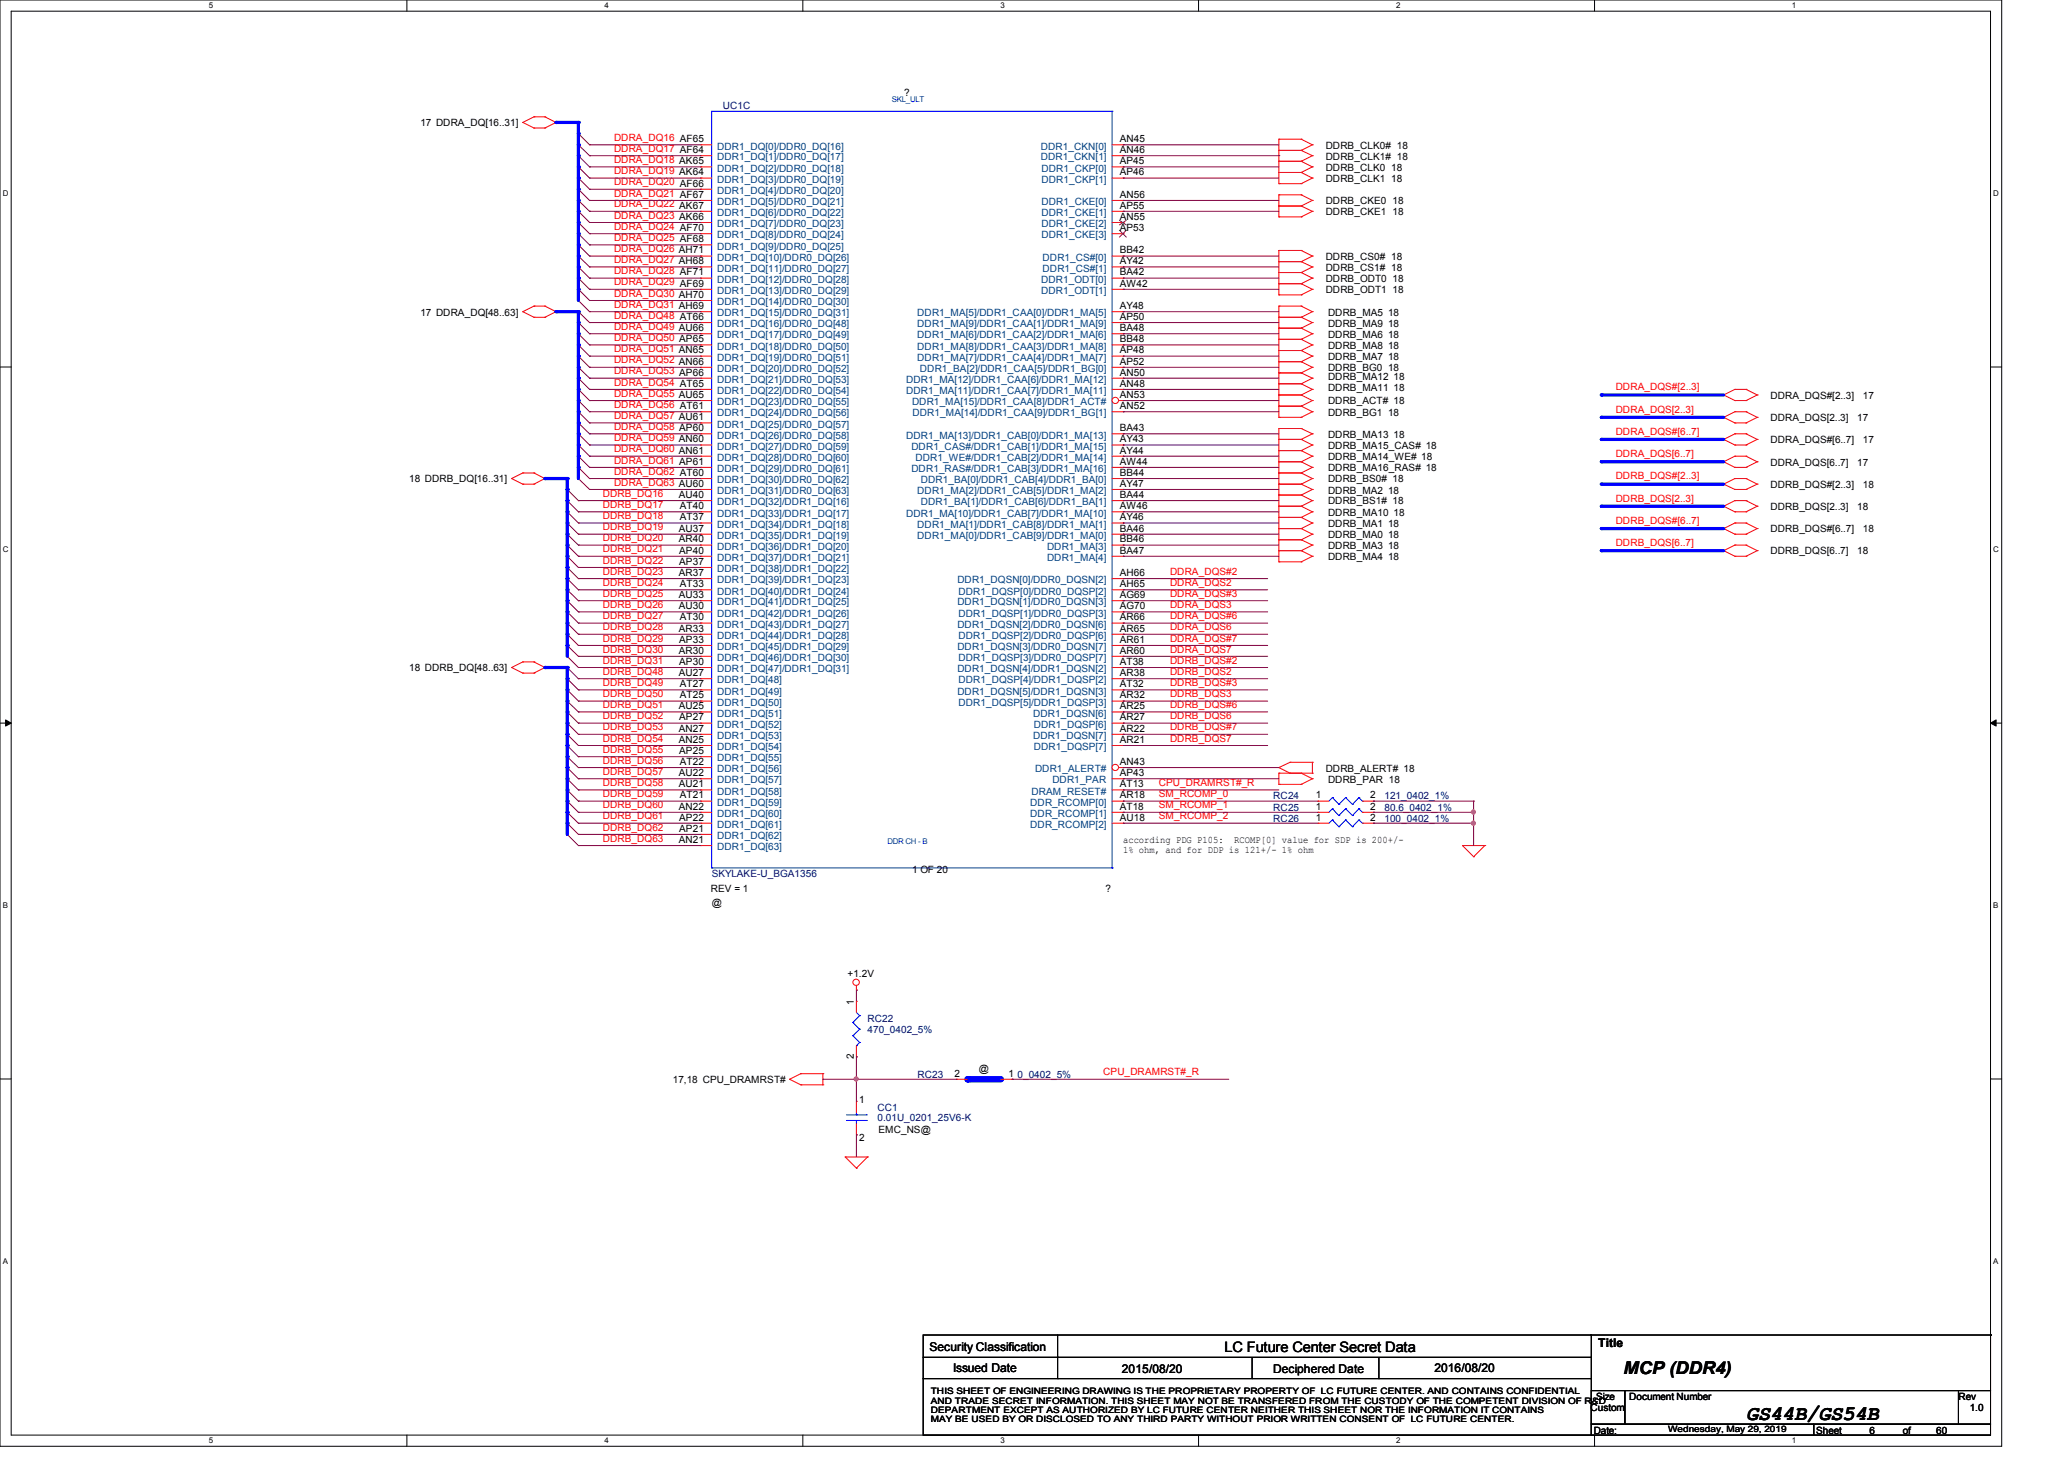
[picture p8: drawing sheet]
<svg xmlns="http://www.w3.org/2000/svg" width="297mm" height="210mm" viewBox="0 0 297 210" stroke-linecap="round" stroke-linejoin="round" font-family="sans-serif">
<defs><g id="words">
<text font-size="3" x="251.3" y="204.2">GS44B/GS54B</text>
<text font-size="2.5" x="233.6" y="197.6">MCP (DDR4)</text>
<text font-size="2.1" x="176.2" y="194.4">LC Future Center Secret Data</text>
<g font-size="1.7">
<text x="133.8" y="194.3">Security Classification</text>
<text x="137.2" y="197.3">Issued Date</text>
<text x="161.4" y="197.5">2015/08/20</text>
<text x="183.2" y="197.5">Deciphered Date</text>
<text x="206.4" y="197.3">2016/08/20</text>
<text x="229.9" y="193.8">Title</text>
</g>
<g font-size="1.4" fill="#000080">
<text x="104" y="15.7">UC1C</text>
<text x="183.2" y="116.6">RC25</text>
<text x="183.2" y="115">RC24</text>
<text x="183.2" y="118.2">RC26</text>
<text x="199.2" y="116.6">80.6_0402_1%</text>
<text x="199.2" y="115">121_0402_1%</text>
<text x="199.2" y="118.2">100_0402_1%</text>
<text x="102.4" y="126.2">SKYLAKE-U_BGA1356</text>
<text x="124.8" y="147">RC22</text>
<text x="124.8" y="148.6">470_0402_5%</text>
<text x="132" y="155">RC23</text>
<text x="146.4" y="155">0_0402_5%</text>
<text x="126.3" y="159.8">CC1</text>
<text x="126.3" y="161.2">0.01U_0201_25V6-K</text>
</g>
<g font-size="1.4">
<text x="130.1" y="13.8">?</text>
<text x="60.5" y="18.2">17 DDRA_DQ[16..31]</text>
<text x="161.1" y="20.4">AN45</text>
<text x="161.1" y="22">AN46</text>
<text x="161.1" y="23.6">AP45</text>
<text x="190.8" y="21.4">DDRB_CLK0# 18</text>
<text x="190.8" y="23">DDRB_CLK1# 18</text>
<text x="161.1" y="28.4">AN56</text>
<text x="161.1" y="25.2">AP46</text>
<text x="190.8" y="26.2">DDRB_CLK1 18</text>
<text x="190.8" y="29.4">DDRB_CKE0 18</text>
<text x="190.8" y="24.6">DDRB_CLK0 18</text>
<text x="161.1" y="30">AP55</text>
<text x="161.1" y="31.6">AN55</text>
<text x="161.1" y="33.2">AP53</text>
<text x="190.8" y="31">DDRB_CKE1 18</text>
<text x="161.1" y="36.4">BB42</text>
<text x="161.1" y="38">AY42</text>
<text x="161.1" y="39.6">BA42</text>
<text x="161.1" y="41.2">AW42</text>
<text x="190.8" y="39">DDRB_CS1# 18</text>
<text x="190.8" y="37.4">DDRB_CS0# 18</text>
<text x="190.8" y="40.6">DDRB_ODT0 18</text>
<text x="60.5" y="45.4">17 DDRA_DQ[48..63]</text>
<text x="161.1" y="44.4">AY48</text>
<text x="161.1" y="47.6">BA48</text>
<text x="161.1" y="46">AP50</text>
<text x="190.8" y="42.2">DDRB_ODT1 18</text>
<text x="191.1" y="47">DDRB_MA9 18</text>
<text x="191.1" y="45.4">DDRB_MA5 18</text>
<text x="161.1" y="52.5">AP52</text>
<text x="161.1" y="50.8">AP48</text>
<text x="161.1" y="49.2">BB48</text>
<text x="191.1" y="48.6">DDRB_MA6 18</text>
<text x="191.1" y="50.2">DDRB_MA8 18</text>
<text x="191.1" y="51.8">DDRB_MA7 18</text>
<text x="191.1" y="53.4">DDRB_BG0 18</text>
<text x="161.1" y="55.6">AN48</text>
<text x="161.1" y="54">AN50</text>
<text x="161.1" y="57.2">AN53</text>
<text x="161.1" y="58.8">AN52</text>
<text x="191.1" y="54.7">DDRB_MA12 18</text>
<text x="191.1" y="56.3">DDRB_MA11 18</text>
<text x="191.1" y="59.8">DDRB_BG1 18</text>
<text x="191.1" y="58.2">DDRB_ACT# 18</text>
<text x="254.8" y="57.4">DDRA_DQS#[2..3]</text>
<text x="268.1" y="57.4">17</text>
<text x="161.1" y="62">BA43</text>
<text x="161.1" y="63.6">AY43</text>
<text x="161.1" y="65.2">AY44</text>
<text x="191.1" y="63">DDRB_MA13 18</text>
<text x="191.1" y="64.6">DDRB_MA15_CAS# 18</text>
<text x="254.8" y="63.8">DDRA_DQS#[6..7]</text>
<text x="254.8" y="60.6">DDRA_DQS[2..3]</text>
<text x="267.3" y="60.6">17</text>
<text x="268.1" y="63.8">17</text>
<text x="58.9" y="69.4">18 DDRB_DQ[16..31]</text>
<text x="97.7" y="71.6">AU40</text>
<text x="161.1" y="68.5">BB44</text>
<text x="161.1" y="71.6">BA44</text>
<text x="161.1" y="70">AY47</text>
<text x="161.1" y="66.8">AW44</text>
<text x="191.1" y="71">DDRB_MA2 18</text>
<text x="191.1" y="67.8">DDRB_MA16_RAS# 18</text>
<text x="191.1" y="66.2">DDRB_MA14_WE# 18</text>
<text x="191.1" y="69.4">DDRB_BS0# 18</text>
<text x="254.8" y="67">DDRA_DQS[6..7]</text>
<text x="254.8" y="70.2">DDRB_DQS#[2..3]</text>
<text x="267.3" y="67">17</text>
<text x="268.1" y="70.2">18</text>
<text x="97.7" y="76.5">AU37</text>
<text x="97.8" y="73.2">AT40</text>
<text x="97.8" y="74.8">AT37</text>
<text x="161.1" y="73.2">AW46</text>
<text x="161.1" y="76.5">BA46</text>
<text x="161.1" y="74.8">AY46</text>
<text x="191.1" y="77.4">DDRB_MA0 18</text>
<text x="191.1" y="74.2">DDRB_MA10 18</text>
<text x="191.1" y="75.8">DDRB_MA1 18</text>
<text x="191.1" y="72.6">DDRB_BS1# 18</text>
<text x="254.8" y="76.6">DDRB_DQS#[6..7]</text>
<text x="254.8" y="73.4">DDRB_DQS[2..3]</text>
<text x="267.3" y="73.4">18</text>
<text x="268.1" y="76.6">18</text>
<text x="97.7" y="78">AR40</text>
<text x="97.7" y="82.8">AR37</text>
<text x="97.8" y="79.6">AP40</text>
<text x="97.8" y="81.2">AP37</text>
<text x="161.1" y="78">BB46</text>
<text x="161.1" y="79.6">BA47</text>
<text x="161.1" y="82.8">AH66</text>
<text x="191.1" y="79">DDRB_MA3 18</text>
<text x="191.1" y="80.6">DDRB_MA4 18</text>
<text x="254.8" y="79.8">DDRB_DQS[6..7]</text>
<text x="267.3" y="79.8">18</text>
<text x="97.7" y="86">AU33</text>
<text x="97.7" y="87.6">AU30</text>
<text x="97.8" y="84.5">AT33</text>
<text x="97.8" y="89.2">AT30</text>
<text x="161.1" y="86">AG69</text>
<text x="161.1" y="89.2">AR66</text>
<text x="161.1" y="84.5">AH65</text>
<text x="161.1" y="87.6">AG70</text>
<text x="97.7" y="90.8">AR33</text>
<text x="97.7" y="94">AR30</text>
<text x="97.8" y="92.5">AP33</text>
<text x="97.8" y="95.6">AP30</text>
<text x="161.1" y="92.5">AR61</text>
<text x="161.1" y="95.6">AT38</text>
<text x="161.1" y="90.8">AR65</text>
<text x="161.1" y="94">AR60</text>
<text x="58.9" y="96.6">18 DDRB_DQ[48..63]</text>
<text x="97.7" y="97.2">AU27</text>
<text x="97.8" y="98.8">AT27</text>
<text x="97.8" y="100.5">AT25</text>
<text x="161.1" y="98.8">AT32</text>
<text x="161.1" y="97.2">AR38</text>
<text x="161.1" y="100.5">AR32</text>
<text x="97.7" y="102">AU25</text>
<text x="97.7" y="105.2">AN27</text>
<text x="97.7" y="106.8">AN25</text>
<text x="97.8" y="103.6">AP27</text>
<text x="161.1" y="102">AR25</text>
<text x="161.1" y="105.2">AR22</text>
<text x="161.1" y="103.6">AR27</text>
<text x="161.1" y="106.8">AR21</text>
<text x="97.7" y="111.6">AU22</text>
<text x="97.7" y="113.2">AU21</text>
<text x="97.8" y="108.5">AP25</text>
<text x="97.8" y="110">AT22</text>
<text x="161.1" y="110">AN43</text>
<text x="161.1" y="111.6">AP43</text>
<text x="161.1" y="113.2">AT13</text>
<text x="190.8" y="111">DDRB_ALERT# 18</text>
<text x="191.1" y="112.6">DDRB_PAR 18</text>
<text x="97.7" y="116.5">AN22</text>
<text x="97.8" y="118">AP22</text>
<text x="97.8" y="119.6">AP21</text>
<text x="97.8" y="114.8">AT21</text>
<text x="161.1" y="114.8">AR18</text>
<text x="161.1" y="116.5">AT18</text>
<text x="161.1" y="118">AU18</text>
<text x="189.3" y="116.5">1</text>
<text x="189.3" y="114.8">1</text>
<text x="189.3" y="118">1</text>
<text x="197.2" y="116.5">2</text>
<text x="197.2" y="114.8">2</text>
<text x="197.2" y="118">2</text>
<text x="97.7" y="121.2">AN21</text>
<text x="131.2" y="125.5">1 OF 20</text>
<text x="161.6" y="121.2">according PDG P105:</text>
<text x="161.6" y="122.6">1% ohm, and for DDP is 121+/- 1% ohm</text>
<text x="177.6" y="121.2">RCOMP[0] value for SDP is 200+/-</text>
<text x="102.3" y="128.3">REV = 1</text>
<text x="102.4" y="130.3">@</text>
<text x="159.1" y="128.3">?</text>
<text x="122" y="140.6">+1.2V</text>
<text x="122.9" y="144.5" transform="rotate(-90 122.9 144.5)">1</text>
<text x="96.8" y="155.8">17,18 CPU_DRAMRST#</text>
<text x="122.9" y="152.3" transform="rotate(-90 122.9 152.3)">2</text>
<text x="137.3" y="154.9">2</text>
<text x="140.8" y="154.2">@</text>
<text x="145.1" y="154.9">1</text>
<text x="123.6" y="158.6">1</text>
<text x="123.6" y="164.1">2</text>
<text x="126.4" y="163">EMC_NS@</text>
<text x="228.9" y="203">Custom</text>
<text x="229.7" y="201.4">Size</text>
<text x="234.4" y="201.4">Document Number</text>
<text x="281.8" y="201.4">Rev</text>
<text x="283.4" y="203">1.0</text>
<text x="229.3" y="206.2">Date:</text>
<text x="261.3" y="206.2">Sheet</text>
<text x="269" y="206.2">6</text>
<text x="273.8" y="206.2">of</text>
<text x="278.6" y="206.2">60</text>
</g>
<g font-size="1.4" fill="#f00">
<text x="88.4" y="20.3">DDRA_DQ16 AF65</text>
<text x="88.4" y="23.5">DDRA_DQ18 AK65</text>
<text x="88.4" y="21.8">DDRA_DQ17 AF64</text>
<text x="88.4" y="26.7">DDRA_DQ20 AF66</text>
<text x="88.4" y="29.8">DDRA_DQ22 AK67</text>
<text x="88.4" y="28.3">DDRA_DQ21 AF67</text>
<text x="88.4" y="25.1">DDRA_DQ19 AK64</text>
<text x="88.4" y="34.7">DDRA_DQ25 AF68</text>
<text x="88.4" y="31.5">DDRA_DQ23 AK66</text>
<text x="88.4" y="33.1">DDRA_DQ24 AF70</text>
<text x="88.4" y="36.3">DDRA_DQ26 AH71</text>
<text x="88.4" y="37.8">DDRA_DQ27 AH68</text>
<text x="88.4" y="39.5">DDRA_DQ28 AF71</text>
<text x="88.4" y="41.1">DDRA_DQ29 AF69</text>
<text x="88.4" y="47.5">DDRA_DQ49 AU66</text>
<text x="88.4" y="45.8">DDRA_DQ48 AT66</text>
<text x="88.4" y="44.3">DDRA_DQ31 AH69</text>
<text x="88.4" y="42.7">DDRA_DQ30 AH70</text>
<text x="88.4" y="50.7">DDRA_DQ51 AN65</text>
<text x="88.4" y="49.1">DDRA_DQ50 AP65</text>
<text x="88.4" y="53.8">DDRA_DQ53 AP66</text>
<text x="88.4" y="52.3">DDRA_DQ52 AN66</text>
<text x="88.4" y="58.7">DDRA_DQ56 AT61</text>
<text x="88.4" y="55.5">DDRA_DQ54 AT65</text>
<text x="88.4" y="57.1">DDRA_DQ55 AU65</text>
<text x="232.5" y="56.1">DDRA_DQS#[2..3]</text>
<text x="232.5" y="59.4">DDRA_DQS[2..3]</text>
<text x="88.4" y="61.8">DDRA_DQ58 AP60</text>
<text x="88.4" y="63.5">DDRA_DQ59 AN60</text>
<text x="88.4" y="65.1">DDRA_DQ60 AN61</text>
<text x="88.4" y="60.3">DDRA_DQ57 AU61</text>
<text x="232.5" y="62.5">DDRA_DQS#[6..7]</text>
<text x="232.5" y="65.7">DDRA_DQS[6..7]</text>
<text x="86.7" y="71.5">DDRB_DQ16</text>
<text x="88.4" y="68.3">DDRA_DQ62 AT60</text>
<text x="88.4" y="69.9">DDRA_DQ63 AU60</text>
<text x="88.4" y="66.7">DDRA_DQ61 AP61</text>
<text x="232.5" y="69">DDRB_DQS#[2..3]</text>
<text x="86.7" y="73.1">DDRB_DQ17</text>
<text x="86.7" y="77.9">DDRB_DQ20</text>
<text x="86.7" y="76.3">DDRB_DQ19</text>
<text x="86.7" y="74.7">DDRB_DQ18</text>
<text x="232.5" y="75.4">DDRB_DQS#[6..7]</text>
<text x="232.5" y="72.1">DDRB_DQS[2..3]</text>
<text x="86.7" y="79.5">DDRB_DQ21</text>
<text x="86.7" y="82.7">DDRB_DQ23</text>
<text x="86.7" y="81.1">DDRB_DQ22</text>
<text x="168.4" y="82.7">DDRA_DQS#2</text>
<text x="232.5" y="78.5">DDRB_DQS[6..7]</text>
<text x="86.7" y="85.9">DDRB_DQ25</text>
<text x="86.7" y="84.3">DDRB_DQ24</text>
<text x="86.7" y="89.1">DDRB_DQ27</text>
<text x="86.7" y="87.5">DDRB_DQ26</text>
<text x="168.4" y="84.3">DDRA_DQS2</text>
<text x="168.4" y="87.5">DDRA_DQS3</text>
<text x="168.4" y="85.9">DDRA_DQS#3</text>
<text x="168.4" y="89.1">DDRA_DQS#6</text>
<text x="86.7" y="92.3">DDRB_DQ29</text>
<text x="86.7" y="90.7">DDRB_DQ28</text>
<text x="86.7" y="95.5">DDRB_DQ31</text>
<text x="86.7" y="93.9">DDRB_DQ30</text>
<text x="168.4" y="90.7">DDRA_DQS6</text>
<text x="168.4" y="92.3">DDRA_DQS#7</text>
<text x="168.4" y="93.9">DDRA_DQS7</text>
<text x="168.4" y="95.5">DDRB_DQS#2</text>
<text x="86.7" y="98.7">DDRB_DQ49</text>
<text x="86.7" y="97.1">DDRB_DQ48</text>
<text x="86.7" y="101.9">DDRB_DQ51</text>
<text x="86.7" y="100.3">DDRB_DQ50</text>
<text x="168.4" y="101.9">DDRB_DQS#6</text>
<text x="168.4" y="98.7">DDRB_DQS#3</text>
<text x="168.4" y="100.3">DDRB_DQS3</text>
<text x="168.4" y="97.1">DDRB_DQS2</text>
<text x="86.7" y="105.1">DDRB_DQ53</text>
<text x="86.7" y="103.5">DDRB_DQ52</text>
<text x="86.7" y="106.7">DDRB_DQ54</text>
<text x="168.4" y="106.7">DDRB_DQS7</text>
<text x="168.4" y="105.1">DDRB_DQS#7</text>
<text x="168.4" y="103.5">DDRB_DQS6</text>
<text x="86.7" y="111.5">DDRB_DQ57</text>
<text x="86.7" y="109.9">DDRB_DQ56</text>
<text x="86.7" y="108.3">DDRB_DQ55</text>
<text x="86.7" y="113.1">DDRB_DQ58</text>
<text x="166.8" y="113.1">CPU_DRAMRST#_R</text>
<text x="86.7" y="117.9">DDRB_DQ61</text>
<text x="86.7" y="116.3">DDRB_DQ60</text>
<text x="86.7" y="114.7">DDRB_DQ59</text>
<text x="86.7" y="119.5">DDRB_DQ62</text>
<text x="166.8" y="117.9">SM_RCOMP_2</text>
<text x="166.8" y="114.7">SM_RCOMP_0</text>
<text x="166.8" y="116.3">SM_RCOMP_1</text>
<text x="86.7" y="121.1">DDRB_DQ63</text>
<text x="158.8" y="154.7">CPU_DRAMRST#_R</text>
</g>
<g font-size="1.4" fill="#004080">
<text x="103.2" y="21.5">DDR1_DQ[0]/DDR0_DQ[16]</text>
<text x="103.2" y="23.1">DDR1_DQ[1]/DDR0_DQ[17]</text>
<text x="149.8" y="21.5">DDR1_CKN[0]</text>
<text x="149.8" y="23.1">DDR1_CKN[1]</text>
<text x="103.2" y="24.7">DDR1_DQ[2]/DDR0_DQ[18]</text>
<text x="103.2" y="26.3">DDR1_DQ[3]/DDR0_DQ[19]</text>
<text x="103.2" y="27.9">DDR1_DQ[4]/DDR0_DQ[20]</text>
<text x="103.2" y="29.5">DDR1_DQ[5]/DDR0_DQ[21]</text>
<text x="149.9" y="29.5">DDR1_CKE[0]</text>
<text x="149.9" y="24.7">DDR1_CKP[0]</text>
<text x="149.9" y="26.3">DDR1_CKP[1]</text>
<text x="103.2" y="31.1">DDR1_DQ[6]/DDR0_DQ[22]</text>
<text x="103.2" y="32.7">DDR1_DQ[7]/DDR0_DQ[23]</text>
<text x="103.2" y="34.3">DDR1_DQ[8]/DDR0_DQ[24]</text>
<text x="103.2" y="35.9">DDR1_DQ[9]/DDR0_DQ[25]</text>
<text x="149.9" y="31.1">DDR1_CKE[1]</text>
<text x="149.9" y="32.7">DDR1_CKE[2]</text>
<text x="149.9" y="34.3">DDR1_CKE[3]</text>
<text x="103.2" y="37.5">DDR1_DQ[10]/DDR0_DQ[26]</text>
<text x="103.2" y="39.1">DDR1_DQ[11]/DDR0_DQ[27]</text>
<text x="103.2" y="40.7">DDR1_DQ[12]/DDR0_DQ[28]</text>
<text x="149.8" y="40.7">DDR1_ODT[0]</text>
<text x="150" y="37.5">DDR1_CS#[0]</text>
<text x="150" y="39.1">DDR1_CS#[1]</text>
<text x="103.2" y="42.3">DDR1_DQ[13]/DDR0_DQ[29]</text>
<text x="103.2" y="43.9">DDR1_DQ[14]/DDR0_DQ[30]</text>
<text x="103.2" y="45.5">DDR1_DQ[15]/DDR0_DQ[31]</text>
<text x="103.2" y="47.1">DDR1_DQ[16]/DDR0_DQ[48]</text>
<text x="132" y="45.5">DDR1_MA[5]/DDR1_CAA[0]/DDR1_MA[5]</text>
<text x="132" y="47.1">DDR1_MA[9]/DDR1_CAA[1]/DDR1_MA[9]</text>
<text x="149.8" y="42.3">DDR1_ODT[1]</text>
<text x="103.2" y="48.7">DDR1_DQ[17]/DDR0_DQ[49]</text>
<text x="103.2" y="50.3">DDR1_DQ[18]/DDR0_DQ[50]</text>
<text x="103.2" y="51.9">DDR1_DQ[19]/DDR0_DQ[51]</text>
<text x="103.2" y="53.5">DDR1_DQ[20]/DDR0_DQ[52]</text>
<text x="132" y="48.7">DDR1_MA[6]/DDR1_CAA[2]/DDR1_MA[6]</text>
<text x="132" y="51.9">DDR1_MA[7]/DDR1_CAA[4]/DDR1_MA[7]</text>
<text x="132" y="50.3">DDR1_MA[8]/DDR1_CAA[3]/DDR1_MA[8]</text>
<text x="132.4" y="53.5">DDR1_BA[2]/DDR1_CAA[5]/DDR1_BG[0]</text>
<text x="103.2" y="55.1">DDR1_DQ[21]/DDR0_DQ[53]</text>
<text x="103.2" y="56.7">DDR1_DQ[22]/DDR0_DQ[54]</text>
<text x="103.2" y="58.3">DDR1_DQ[23]/DDR0_DQ[55]</text>
<text x="103.2" y="59.9">DDR1_DQ[24]/DDR0_DQ[56]</text>
<text x="130.4" y="56.7">DDR1_MA[11]/DDR1_CAA[7]/DDR1_MA[11]</text>
<text x="130.4" y="55.1">DDR1_MA[12]/DDR1_CAA[6]/DDR1_MA[12]</text>
<text x="131.2" y="58.3">DDR1_MA[15]/DDR1_CAA[8]/DDR1_ACT#</text>
<text x="131.3" y="59.9">DDR1_MA[14]/DDR1_CAA[9]/DDR1_BG[1]</text>
<text x="103.2" y="61.5">DDR1_DQ[25]/DDR0_DQ[57]</text>
<text x="103.2" y="63.1">DDR1_DQ[26]/DDR0_DQ[58]</text>
<text x="103.2" y="64.7">DDR1_DQ[27]/DDR0_DQ[59]</text>
<text x="130.4" y="63.1">DDR1_MA[13]/DDR1_CAB[0]/DDR1_MA[13]</text>
<text x="131.2" y="64.7">DDR1_CAS#/DDR1_CAB[1]/DDR1_MA[15]</text>
<text x="103.2" y="66.3">DDR1_DQ[28]/DDR0_DQ[60]</text>
<text x="103.2" y="67.9">DDR1_DQ[29]/DDR0_DQ[61]</text>
<text x="103.2" y="69.5">DDR1_DQ[30]/DDR0_DQ[62]</text>
<text x="103.2" y="71.1">DDR1_DQ[31]/DDR0_DQ[63]</text>
<text x="131.2" y="67.9">DDR1_RAS#/DDR1_CAB[3]/DDR1_MA[16]</text>
<text x="131.7" y="66.3">DDR1_WE#/DDR1_CAB[2]/DDR1_MA[14]</text>
<text x="132" y="71.1">DDR1_MA[2]/DDR1_CAB[5]/DDR1_MA[2]</text>
<text x="132.5" y="69.5">DDR1_BA[0]/DDR1_CAB[4]/DDR1_BA[0]</text>
<text x="103.2" y="72.7">DDR1_DQ[32]/DDR1_DQ[16]</text>
<text x="103.2" y="74.3">DDR1_DQ[33]/DDR1_DQ[17]</text>
<text x="103.2" y="75.9">DDR1_DQ[34]/DDR1_DQ[18]</text>
<text x="103.2" y="77.5">DDR1_DQ[35]/DDR1_DQ[19]</text>
<text x="130.4" y="74.3">DDR1_MA[10]/DDR1_CAB[7]/DDR1_MA[10]</text>
<text x="132" y="77.5">DDR1_MA[0]/DDR1_CAB[9]/DDR1_MA[0]</text>
<text x="132" y="75.9">DDR1_MA[1]/DDR1_CAB[8]/DDR1_MA[1]</text>
<text x="132.5" y="72.7">DDR1_BA[1]/DDR1_CAB[6]/DDR1_BA[1]</text>
<text x="103.2" y="79.1">DDR1_DQ[36]/DDR1_DQ[20]</text>
<text x="103.2" y="80.7">DDR1_DQ[37]/DDR1_DQ[21]</text>
<text x="103.2" y="82.3">DDR1_DQ[38]/DDR1_DQ[22]</text>
<text x="103.2" y="83.9">DDR1_DQ[39]/DDR1_DQ[23]</text>
<text x="137.8" y="83.9">DDR1_DQSN[0]/DDR0_DQSN[2]</text>
<text x="150.7" y="79.1">DDR1_MA[3]</text>
<text x="150.7" y="80.7">DDR1_MA[4]</text>
<text x="103.2" y="85.5">DDR1_DQ[40]/DDR1_DQ[24]</text>
<text x="103.2" y="87.1">DDR1_DQ[41]/DDR1_DQ[25]</text>
<text x="103.2" y="88.7">DDR1_DQ[42]/DDR1_DQ[26]</text>
<text x="137.8" y="87.1">DDR1_DQSN[1]/DDR0_DQSN[3]</text>
<text x="137.9" y="85.5">DDR1_DQSP[0]/DDR0_DQSP[2]</text>
<text x="137.9" y="88.7">DDR1_DQSP[1]/DDR0_DQSP[3]</text>
<text x="103.2" y="90.3">DDR1_DQ[43]/DDR1_DQ[27]</text>
<text x="103.2" y="91.9">DDR1_DQ[44]/DDR1_DQ[28]</text>
<text x="103.2" y="93.5">DDR1_DQ[45]/DDR1_DQ[29]</text>
<text x="103.2" y="95.1">DDR1_DQ[46]/DDR1_DQ[30]</text>
<text x="137.8" y="90.3">DDR1_DQSN[2]/DDR0_DQSN[6]</text>
<text x="137.8" y="93.5">DDR1_DQSN[3]/DDR0_DQSN[7]</text>
<text x="137.9" y="91.9">DDR1_DQSP[2]/DDR0_DQSP[6]</text>
<text x="137.9" y="95.1">DDR1_DQSP[3]/DDR0_DQSP[7]</text>
<text x="103.2" y="96.7">DDR1_DQ[47]/DDR1_DQ[31]</text>
<text x="103.2" y="98.3">DDR1_DQ[48]</text>
<text x="103.2" y="99.9">DDR1_DQ[49]</text>
<text x="103.2" y="101.5">DDR1_DQ[50]</text>
<text x="137.8" y="96.7">DDR1_DQSN[4]/DDR1_DQSN[2]</text>
<text x="137.8" y="99.9">DDR1_DQSN[5]/DDR1_DQSN[3]</text>
<text x="137.9" y="98.3">DDR1_DQSP[4]/DDR1_DQSP[2]</text>
<text x="137.9" y="101.5">DDR1_DQSP[5]/DDR1_DQSP[3]</text>
<text x="103.2" y="103.1">DDR1_DQ[51]</text>
<text x="103.2" y="104.7">DDR1_DQ[52]</text>
<text x="103.2" y="106.3">DDR1_DQ[53]</text>
<text x="103.2" y="107.9">DDR1_DQ[54]</text>
<text x="148.7" y="103.1">DDR1_DQSN[6]</text>
<text x="148.7" y="106.3">DDR1_DQSN[7]</text>
<text x="148.8" y="104.7">DDR1_DQSP[6]</text>
<text x="148.8" y="107.9">DDR1_DQSP[7]</text>
<text x="103.2" y="109.5">DDR1_DQ[55]</text>
<text x="103.2" y="111.1">DDR1_DQ[56]</text>
<text x="103.2" y="112.7">DDR1_DQ[57]</text>
<text x="148.9" y="111.1">DDR1_ALERT#</text>
<text x="151.4" y="112.7">DDR1_PAR</text>
<text x="103.2" y="114.3">DDR1_DQ[58]</text>
<text x="103.2" y="115.9">DDR1_DQ[59]</text>
<text x="103.2" y="117.5">DDR1_DQ[60]</text>
<text x="103.2" y="119.1">DDR1_DQ[61]</text>
<text x="148.3" y="115.9">DDR_RCOMP[0]</text>
<text x="148.3" y="117.5">DDR_RCOMP[1]</text>
<text x="148.3" y="119.1">DDR_RCOMP[2]</text>
<text x="148.4" y="114.3">DRAM_RESET#</text>
<text x="103.2" y="120.7">DDR1_DQ[62]</text>
<text x="103.2" y="122.3">DDR1_DQ[63]</text>
</g>
<g font-size="1.3">
<text x="133.9" y="200.6">THIS SHEET OF ENGINEERING DRAWING IS THE PROPRIETARY PROPERTY OF LC FUTURE CENTER. AND CONTAINS CONFIDENTIAL</text>
<text x="133.9" y="201.9">AND TRADE SECRET INFORMATION. THIS SHEET MAY NOT BE TRANSFERED FROM THE CUSTODY OF THE COMPETENT DIVISION OF R&amp;D</text>
<text x="133.9" y="203.2">DEPARTMENT EXCEPT AS AUTHORIZED BY LC FUTURE CENTER NEITHER THIS SHEET NOR THE INFORMATION IT CONTAINS</text>
<text x="133.9" y="204.5">MAY BE USED BY OR DISCLOSED TO ANY THIRD PARTY WITHOUT PRIOR WRITTEN CONSENT OF LC FUTURE CENTER.</text>
<text x="240" y="206">Wednesday, May 29, 2019</text>
</g>
<g font-size="1.1">
<text x="30.1" y="1.2">5</text>
<text x="87" y="1.2">4</text>
<text x="144" y="1.2">3</text>
<text x="200.9" y="1.2">2</text>
<text x="257.9" y="1.2">1</text>
<text x=".4" y="28.2">D</text>
<text x="286.8" y="28.2">D</text>
<text x=".4" y="79.3">C</text>
<text x="286.8" y="79.3">C</text>
<text x=".4" y="130.6">B</text>
<text x="286.8" y="130.6">B</text>
<text x=".4" y="181.7">A</text>
<text x="286.8" y="181.7">A</text>
<text x="30.1" y="207.6">5</text>
<text x="87" y="207.6">4</text>
<text x="144" y="207.6">3</text>
<text x="200.9" y="207.6">2</text>
<text x="257.9" y="207.6">1</text>
</g>
<g font-size="1.1" fill="#00f">
<text x="128.3" y="14.6">SKL_ULT</text>
<text x="127.7" y="121.3">DDR CH - B</text>
</g>
</g></defs>
<path d="M0 0h288v208h-288zM1.6 1.6h284.8v204.8h-284.8z" fill="none" stroke="#000" stroke-width=".14"/>
<g fill="#fff">
<path d="M30.1 .2h.5v1.2h-.5z"/>
<path d="M30.1 206.6h.5v1.2h-.5z"/>
</g>
<path d="M58.5 0v1.6M58.5 206.4v1.6" fill="none" stroke="#000" stroke-width=".14"/>
<g fill="#fff">
<path d="M87 .2h.6v1.2h-.6z"/>
<path d="M87 206.6h.6v1.2h-.6z"/>
</g>
<path d="M115.5 0v1.6M115.5 206.4v1.6" fill="none" stroke="#000" stroke-width=".14"/>
<g fill="#fff">
<path d="M144 .2h.6v1.2h-.6z"/>
<path d="M144 206.6h.6v1.2h-.6z"/>
</g>
<path d="M172.5 0v1.6M172.5 206.4v1.6" fill="none" stroke="#000" stroke-width=".14"/>
<g fill="#fff">
<path d="M200.9 .2h.6v1.2h-.6z"/>
<path d="M200.9 206.6h.6v1.2h-.6z"/>
</g>
<path d="M229.4 0v1.6M229.4 206.4v1.6" fill="none" stroke="#000" stroke-width=".14"/>
<g fill="#fff">
<path d="M257.9 .2h.6v1.2h-.6z"/>
<path d="M257.9 206.6h.6v1.2h-.6z"/>
<path d="M.4 27.2h.8v1.2h-.8z"/>
<path d="M286.9 27.2h.7v1.2h-.7z"/>
<path d="M.4 78.4h.8v1.1h-.8z"/>
<path d="M286.9 78.4h.7v1.1h-.7z"/>
</g>
<path d="M0 52.8h1.6M286.4 52.8h1.6" fill="none" stroke="#000" stroke-width=".14"/>
<g fill="#fff">
<path d="M.4 129.6h.7v1.2h-.7z"/>
<path d="M286.9 129.6h.7v1.2h-.7z"/>
</g>
<path d="M0 104h1.6M286.4 104h1.6" fill="none" stroke="#000" stroke-width=".14"/>
<path d="M.8 103.5l.8 .5-.8 .4zM286.4 104l.8-.5v.9z" fill="#000" stroke="#000" stroke-width=".14"/>
<g fill="#fff">
<path d="M.4 180.8h.7v1.1h-.7z"/>
<path d="M286.9 180.8h.7v1.1h-.7z"/>
</g>
<g fill="none" stroke="#000" stroke-width=".14">
<path d="M0 155.2h1.6M286.4 155.2h1.6M132.8 192h96.2v3.2h-96.2zM132.8 195.2h96.2v3.1h-96.2zM132.8 198.3h96.2v8.1h-96.2zM152.2 195.2h.1M152.2 198.3h.1M152.2 192v6.3M180.2 198.3h.1M180.2 195.2v3.1M198.4 198.3h.1M198.4 195.2v3.1"/>
<path d="M228.9 192h57.5M286.4 192h.1M286.4 192v8M229 200h4.8v4.9h-4.8zM229 204.9h32v1.5h-32zM233.8 200h48v4.9h-48zM261 204.9h25.4v1.5h-25.4zM281.8 200h4.6v4.9h-4.6z"/>
</g>
<g fill="none" stroke="#f00" stroke-width=".14">
<path d="M75.2 17.6h.1M75.2 17.6l1.6 .8M76.8 16.8h.1M76.8 18.4h.1M76.8 16.8l-1.6 .8M76.8 16.8h1.6M76.8 18.4h1.6M78.4 16.8h.1M78.4 18.4h.1M78.4 16.8l1.6 .8M80 17.6h.1M80 17.6l-1.6 .8"/>
<path d="M184 26.4h.1M184 24.8h.1M184 21.6h.1M184 20h.1M184 29.6h.1M184 28h.1M184 31.2h.1M184 23.2h.1M184 39.2h.1M184 37.6h.1M184 36h.1M184 24.8h3.2"/>
<path d="M184 26.4h3.2M184 20v6.4M184 28v3.2M184 36v6.4M184 20h3.2M184 21.6h3.2M184 28h3.2M184 29.6h3.2M184 31.2h3.2M184 23.2h3.2M184 37.6h3.2M184 39.2h3.2"/>
<path d="M184 36h3.2M187.2 24.8h.1M187.2 26.4h.1M187.2 20h.1M187.2 21.6h.1M187.2 28h.1M187.2 29.6h.1M187.2 31.2h.1M187.2 23.2h.1M187.2 37.6h.1M187.2 39.2h.1M187.2 36h.1"/>
<path d="M187.2 24.8l1.6 .8M187.2 20l1.6 .8M187.2 28l1.6 .8M187.2 29.6l1.6 .8M187.2 21.6l1.6 .8M187.2 23.2l1.6 .8M187.2 37.6l1.6 .8M187.2 36l1.6 .8M187.2 39.2l1.6 .8M188.8 25.6h.1M188.8 20.8h.1M188.8 28.8h.1"/>
<path d="M188.8 30.4h.1M188.8 22.4h.1M188.8 24h.1M188.8 38.4h.1M188.8 36.8h.1M188.8 25.6l-1.6 .8M188.8 20.8l-1.6 .8M188.8 28.8l-1.6 .8M188.8 30.4l-1.6 .8M188.8 22.4l-1.6 .8M188.8 24l-1.6 .8M188.8 38.4l-1.6 .8"/>
<path d="M188.8 36.8l-1.6 .8M75.2 44.8h.1M75.2 44.8l1.6 .8M76.8 44h.1M76.8 45.6h.1M76.8 44l-1.6 .8M76.8 44h1.6M76.8 45.6h1.6M78.4 44h.1M78.4 45.6h.1M78.4 44l1.6 .8M80 44.8h.1"/>
<path d="M80 44.8l-1.6 .8M184 40.8h.1M184 42.4h.1M184 45.6h.1M184 47.2h.1M184 48.8h.1M184 44h.1M184 55.2h.1M184 53.6h.1M184 56.8h.1M184 50.4h.1M184 52h.1"/>
<path d="M184 58.4h.1M184 44h3.2M184 45.6h3.2M184 44v16M184 40.8h3.2M184 42.4h3.2M184 47.2h3.2M184 48.8h3.2M184 55.2h3.2M184 53.6h3.2M184 56.8h3.2M184 50.4h3.2"/>
<path d="M184 52h3.2M184 58.4h3.2M187.2 40.8h.1M187.2 42.4h.1M187.2 45.6h.1M187.2 47.2h.1M187.2 48.8h.1M187.2 44h.1M187.2 55.2h.1M187.2 53.6h.1M187.2 56.8h.1M187.2 50.4h.1"/>
<path d="M187.2 52h.1M187.2 58.4h.1M187.2 40.8l1.6 .8M187.2 45.6l1.6 .8M187.2 47.2l1.6 .8M187.2 44l1.6 .8M187.2 53.6l1.6 .8M187.2 55.2l1.6 .8M187.2 48.8l1.6 .8M187.2 50.4l1.6 .8M187.2 52l1.6 .8M187.2 58.4l1.6 .8"/>
<path d="M187.2 56.8l1.6 .8M188.8 40h.1M188.8 41.6h.1M188.8 46.4h.1M188.8 48h.1M188.8 44.8h.1M188.8 54.4h.1M188.8 56h.1M188.8 49.6h.1M188.8 51.2h.1M188.8 52.8h.1M188.8 59.2h.1"/>
<path d="M188.8 57.6h.1M188.8 40l-1.6 .8M188.8 41.6l-1.6 .8M188.8 46.4l-1.6 .8M188.8 48l-1.6 .8M188.8 44.8l-1.6 .8M188.8 54.4l-1.6 .8M188.8 56l-1.6 .8M188.8 49.6l-1.6 .8M188.8 51.2l-1.6 .8M188.8 52.8l-1.6 .8M188.8 59.2l-1.6 .8"/>
<path d="M188.8 57.6l-1.6 .8M248 56.8h.1M248 56.8l1.6 .8M249.6 56h.1M249.6 57.6h.1M249.6 59.2h.1M249.6 56l-1.6 .8M249.6 56h1.6M249.6 57.6h1.6M249.6 59.2l-1.6 .8M249.6 59.2h1.6M251.2 56h.1"/>
<path d="M251.2 57.6h.1M251.2 59.2h.1M251.2 56l1.7 .8M251.2 59.2l1.7 .8M252.9 56.8h.1M252.9 56.8l-1.7 .8M73.6 68.8h.1M73.6 68.8l1.6 .8M75.2 68h.1M75.2 69.6h.1M75.2 68l-1.6 .8M75.2 68h1.6"/>
<path d="M75.2 69.6h1.6M76.8 68h.1M76.8 69.6h.1M76.8 68l1.6 .8M78.4 68.8h.1M78.4 68.8l-1.6 .8M184 76h.1M184 77.6h.1M184 79.2h.1M184 72.8h.1M184 74.4h.1M184 69.6h.1"/>
<path d="M184 71.2h.1M184 61.6h.1M184 63.2h.1M184 66.4h.1M184 68h.1M184 64.8h.1M184 60h.1M184 68h3.2M184 69.6h3.2M184 61.6v19.2M184 76h3.2M184 77.6h3.2"/>
<path d="M184 79.2h3.2M184 72.8h3.2M184 74.4h3.2M184 71.2h3.2M184 61.6h3.2M184 63.2h3.2M184 66.4h3.2M184 64.8h3.2M184 60h3.2M187.2 76h.1M187.2 77.6h.1M187.2 79.2h.1"/>
<path d="M187.2 72.8h.1M187.2 74.4h.1M187.2 69.6h.1M187.2 71.2h.1M187.2 61.6h.1M187.2 63.2h.1M187.2 66.4h.1M187.2 68h.1M187.2 64.8h.1M187.2 60h.1M187.2 76l1.6 .8M187.2 77.6l1.6 .8"/>
<path d="M187.2 72.8l1.6 .8M187.2 74.4l1.6 .8M187.2 79.2l1.6 .8M187.2 69.6l1.6 .8M187.2 61.6l1.6 .8M187.2 66.4l1.6 .8M187.2 64.8l1.6 .8M187.2 63.2l1.6 .8M187.2 68l1.6 .8M187.2 71.2l1.6 .8M188.8 76.8h.1M188.8 78.4h.1"/>
<path d="M188.8 73.6h.1M188.8 75.2h.1M188.8 70.4h.1M188.8 62.4h.1M188.8 67.2h.1M188.8 65.6h.1M188.8 64h.1M188.8 68.8h.1M188.8 72h.1M188.8 76.8l-1.6 .8M188.8 78.4l-1.6 .8M188.8 73.6l-1.6 .8"/>
<path d="M188.8 75.2l-1.6 .8M188.8 70.4l-1.6 .8M188.8 62.4l-1.6 .8M188.8 67.2l-1.6 .8M188.8 65.6l-1.6 .8M188.8 64l-1.6 .8M188.8 68.8l-1.6 .8M188.8 72l-1.6 .8M248 63.2h.1M248 66.4h.1M248 76h.1M248 79.2h.1"/>
<path d="M248 69.6h.1M248 72.8h.1M248 60h.1M248 66.4l1.6 .8M248 63.2l1.6 .8M248 76l1.6 .8M248 79.2l1.6 .8M248 69.6l1.6 .8M248 72.8l1.6 .8M248 60l1.6 .8M249.6 62.4h.1M249.6 64h.1"/>
<path d="M249.6 65.6h.1M249.6 67.2h.1M249.6 75.2h.1M249.6 76.8h.1M249.6 78.4h.1M249.6 68.8h.1M249.6 70.4h.1M249.6 72h.1M249.6 73.6h.1M249.6 60.8h.1M249.6 62.4l-1.6 .8M249.6 62.4h1.6"/>
<path d="M249.6 64h1.6M249.6 65.6l-1.6 .8M249.6 65.6h1.6M249.6 67.2h1.6M249.6 75.2l-1.6 .8M249.6 75.2h1.6M249.6 76.8h1.6M249.6 78.4l-1.6 .8M249.6 78.4h1.6M249.6 68.8l-1.6 .8M249.6 68.8h1.6M249.6 70.4h1.6"/>
<path d="M249.6 72l-1.6 .8M249.6 72h1.6M249.6 73.6h1.6M249.6 60.8h1.6M251.2 62.4h.1M251.2 64h.1M251.2 65.6h.1M251.2 67.2h.1M251.2 75.2h.1M251.2 76.8h.1M251.2 78.4h.1M251.2 68.8h.1"/>
<path d="M251.2 70.4h.1M251.2 72h.1M251.2 73.6h.1M251.2 60.8h.1M251.2 62.4l1.7 .8M251.2 65.6l1.7 .8M251.2 75.2l1.7 .8M251.2 78.4l1.7 .8M251.2 68.8l1.7 .8M251.2 72l1.7 .8M252.9 63.2h.1M252.9 66.4h.1"/>
<path d="M252.9 76h.1M252.9 79.2h.1M252.9 69.6h.1M252.9 72.8h.1M252.9 60h.1M252.9 63.2l-1.7 .8M252.9 66.4l-1.7 .8M252.9 76l-1.7 .8M252.9 79.2l-1.7 .8M252.9 69.6l-1.7 .8M252.9 72.8l-1.7 .8M252.9 60l-1.7 .8"/>
<path d="M73.6 96h.1M73.6 96l1.6 .8M75.2 95.2h.1M75.2 96.8h.1M75.2 95.2l-1.6 .8M75.2 95.2h1.6M75.2 96.8h1.6M76.8 95.2h.1M76.8 96.8h.1M76.8 95.2l1.6 .8M78.4 96h.1M78.4 96l-1.6 .8"/>
<path d="M184 80.8h.1M184 80.8h3.2M187.2 80.8h.1M188.8 80h.1M188.8 80l-1.6 .8M249.6 80h.1M249.6 80h1.6M251.2 80h.1M184 110.4h.1M184 111.2h.1M184 112.8h.1M184 111.2v1.6"/>
<path d="M184 111.2h4.8M184 110.4l1.6 .8M184 112.8h3.2M185.6 109.6h.1M185.6 111.2h.1M185.6 109.6l-1.6 .8M185.6 109.6h3.2M187.2 111.2h.1M187.2 112.8h.1M187.2 111.2l1.6 .8M188.8 109.6h.1M188.8 111.2h.1"/>
<path d="M188.8 112h.1M188.8 109.6v1.6M188.8 112l-1.6 .8M210.4 121.6h.1M210.4 121.6h3.3M210.4 121.6l1.6 1.6M212 123.2h.1M213.7 121.6h.1M213.7 121.6l-1.7 1.6M113.6 155.2h.1M113.6 155.2l1.6 .8M115.2 154.4h.1"/>
<path d="M115.2 156h.1M115.2 154.4h3.2M115.2 154.4l-1.6 .8M115.2 156h3.2M118.4 156h.1M118.4 154.4h.1M118.4 154.4v1.6M123.2 142.4h.1M123.2 158.4h.1M123.2 141.8v.6M123.2 158.4v1.6M121.6 166.4h.1"/>
<path d="M121.6 166.4h3.2M121.6 166.4l1.6 1.6M123.2 168h.1M123.2 163.2h.1M123.2 161.6v1.6M124.8 166.4h.1M124.8 166.4l-1.6 1.6"/>
<circle cx="123.2" cy="141.3" r=".46"/>
</g>
<g fill="none" stroke="#800040" stroke-width=".14">
<path d="M83.2 19.2h.1M83.2 19.2l1.6 1.6M83.2 20.8h.1M83.2 22.4h.1M83.2 24h.1M83.2 25.6h.1M83.2 27.2h.1M83.2 30.4h.1M83.2 28.8h.1M83.2 32h.1M83.2 33.6h.1M83.2 35.2h.1"/>
<path d="M83.2 36.8h.1M83.2 38.4h.1M83.2 20.8l1.6 1.6M83.2 22.4l1.6 1.6M83.2 24l1.6 1.6M83.2 25.6l1.6 1.6M83.2 27.2l1.6 1.6M83.2 30.4l1.6 1.6M83.2 28.8l1.6 1.6M83.2 32l1.6 1.6M83.2 33.6l1.6 1.6M83.2 35.2l1.6 1.6"/>
<path d="M83.2 36.8l1.6 1.6M83.2 38.4l1.6 1.6M83.2 40h.1M83.2 41.6h.1M83.2 43.2h.1M83.2 44.8h.1M83.2 48h.1M83.2 46.4h.1M83.2 49.6h.1M83.2 51.2h.1M83.2 52.8h.1M83.2 54.4h.1"/>
<path d="M83.2 56h.1M83.2 57.6h.1M83.2 59.2h.1M83.2 40l1.6 1.6M83.2 41.6l1.6 1.6M83.2 43.2l1.6 1.6M83.2 44.8l1.6 1.6M83.2 48l1.6 1.6M83.2 46.4l1.6 1.6M83.2 49.6l1.6 1.6M83.2 51.2l1.6 1.6M83.2 52.8l1.6 1.6"/>
<path d="M83.2 54.4l1.6 1.6M83.2 56l1.6 1.6M83.2 57.6l1.6 1.6M83.2 59.2l1.6 1.6M81.6 70.4h.1M81.6 72h.1M81.6 73.6h.1M81.6 75.2h.1M81.6 76.8h.1M81.6 78.4h.1M81.6 70.4l1.6 1.6M81.6 72l1.6 1.6"/>
<path d="M81.6 73.6l1.6 1.6M81.6 75.2l1.6 1.6M81.6 76.8l1.6 1.6M81.6 78.4l1.6 1.6M83.2 62.4h.1M83.2 60.8h.1M83.2 64h.1M83.2 65.6h.1M83.2 67.2h.1M83.2 68.8h.1M83.2 62.4l1.6 1.6M83.2 60.8l1.6 1.6"/>
<path d="M83.2 64l1.6 1.6M83.2 65.6l1.6 1.6M83.2 67.2l1.6 1.6M83.2 68.8l1.6 1.6M81.6 96h.1M81.6 97.6h.1M81.6 99.2h.1M81.6 80h.1M81.6 81.6h.1M81.6 83.2h.1M81.6 84.8h.1M81.6 86.4h.1"/>
<path d="M81.6 88h.1M81.6 89.6h.1M81.6 91.2h.1M81.6 92.8h.1M81.6 94.4h.1M81.6 96l1.6 1.6M81.6 97.6l1.6 1.6M81.6 99.2l1.6 1.6M81.6 80l1.6 1.6M81.6 81.6l1.6 1.6M81.6 83.2l1.6 1.6M81.6 84.8l1.6 1.6"/>
<path d="M81.6 86.4l1.6 1.6M81.6 88l1.6 1.6M81.6 89.6l1.6 1.6M81.6 91.2l1.6 1.6M81.6 92.8l1.6 1.6M81.6 94.4l1.6 1.6M81.6 100.8h.1M81.6 102.4h.1M81.6 105.6h.1M81.6 104h.1M81.6 107.2h.1M81.6 108.8h.1"/>
<path d="M81.6 110.4h.1M81.6 112h.1M81.6 113.6h.1M81.6 115.2h.1M81.6 116.8h.1M81.6 118.4h.1M81.6 100.8l1.6 1.6M81.6 102.4l1.6 1.6M81.6 105.6l1.6 1.6M81.6 104l1.6 1.6M81.6 107.2l1.6 1.6M81.6 108.8l1.6 1.6"/>
<path d="M81.6 110.4l1.6 1.6M81.6 112l1.6 1.6M81.6 113.6l1.6 1.6M81.6 115.2l1.6 1.6M81.6 116.8l1.6 1.6M81.6 118.4l1.6 1.6M81.6 120h.1M81.6 120l1.6 1.6"/>
</g>
<path d="M121.8 161.2h2.9M121.8 160.4h2.9M123.2 160.4h.1M123.2 161.2h.1M123.2 160v.4M123.2 161.2v.4M124.7 161.2h.1M124.7 160.4h.1" fill="none" stroke="#00f" stroke-width=".14"/>
<path d="M139.2 155.2h4.8" fill="none" stroke="#00f" stroke-width=".93"/>
<circle cx="139.2" cy="155.2" r=".47" fill="#00f"/>
<g fill="none" stroke="#f00" stroke-width=".14">
<path d="M160 116.8h1.6M160 115.2h1.6M160 118.4h1.6M161.6 115.2h.1M161.6 116.8h.1M161.6 118.4h.1M189.7 116.8h.1M189.7 115.2h.1M189.7 116.8h1.5M189.7 115.2h1.5M196 116.8h1.7M196 115.2h1.7"/>
<path d="M197.7 116.8h.1M197.7 115.2h.1M123.2 144h.1M123.2 152h.1M123.2 144v1.6M123.2 150.4v1.6M137.6 155.2h.1M137.6 155.2h1.6M144 155.2h1.6M145.6 155.2h.1"/>
</g>
<g fill="none" stroke="#00f" stroke-width=".14">
<path d="M160 16h.1M160 16h-57.6v108.8M160 16v108.8M191.7 116.3h.1M191.7 114.7h.1M191.7 116.3l-.5 .5M191.7 116.3l1 1M191.7 114.7l-.5 .5M191.7 114.7l1 1M192.7 117.3h.1M192.7 115.7h.1M193.6 116.3h.1"/>
<path d="M193.6 114.7h.1M193.6 116.3l-.9 1M193.6 116.3l1 1M193.6 114.7l-.9 1M193.6 114.7l1 1M194.6 117.3h.1M194.6 115.7h.1M195.5 116.3h.1M195.5 114.7h.1M195.5 116.3l-.9 1M195.5 116.3l.5 .5M195.5 114.7l-.9 1"/>
<path d="M195.5 114.7l.5 .5M196 116.8h.1M196 115.2h.1M102.4 124.8h.1M102.4 124.8h57.6M160 124.8h.1M122.7 147.1h.1M122.7 149h.1M122.7 147.1l1 .9M122.7 149l1 .9M123.2 150.4h.1M123.2 145.6l.5 .5"/>
<path d="M123.7 146.1h.1M123.7 148h.1M123.7 149.9h.1M123.7 146.1l-1 1M123.7 148l-1 1M123.7 149.9l-.5 .5"/>
</g>
<circle cx="160.5" cy="110.4" r=".46" fill="#fff" stroke="#f00" stroke-width=".14"/>
<g fill="none" stroke="#f00" stroke-width=".14">
<path d="M160 28.8h1.6M160 30.4h1.6M160 32h1.6M160 33.6h1.6M160 20.8h1.6M160 22.4h1.6M160 24h1.6M160 25.6h1.6M160 36.8h1.6M160 38.4h1.6M161.6 28.8h.1M161.6 30.4h.1"/>
<path d="M161.6 32h.1M161.6 33.6h.1M161.6 20.8h.1M161.6 22.4h.1M161.6 24h.1M161.6 25.6h.1M161.6 36.8h.1M161.6 38.4h.1M160 52.8h1.6M160 56h1.6M160 54.4h1.6M160 59.2h1.6"/>
<path d="M161.6 52.8h.1M161.6 56h.1M161.6 54.4h.1M161.6 59.2h.1M160 68.8h1.6M160 72h1.6M160 64h1.6M160 76.8h1.6M160 75.2h1.6M160 73.6h1.6M160 62.4h1.6M161.6 68.8h.1"/>
<path d="M161.6 72h.1M161.6 64h.1M161.6 76.8h.1M161.6 75.2h.1M161.6 73.6h.1M161.6 62.4h.1M161 110.4h.6M161.6 110.4h.1"/>
</g>
<path d="M161 31.7l1.1 .7M161 33.1l1.1 1M162.1 31.7l-1.1 .7M162.1 33.1l-1.1 1" fill="none" stroke="#804000" stroke-width=".14"/>
<circle cx="160.5" cy="57.6" r=".46" fill="#fff" stroke="#f00" stroke-width=".14"/>
<g fill="none" stroke="#f00" stroke-width=".14">
<path d="M100.8 20.8h.1M100.8 22.4h.1M100.8 24h.1M100.8 25.6h.1M100.8 27.2h.1M100.8 28.8h.1M100.8 30.4h.1M100.8 32h.1M100.8 33.6h.1M100.8 35.2h.1M100.8 36.8h.1M100.8 38.4h.1"/>
<path d="M100.8 20.8h1.6M100.8 22.4h1.6M100.8 24h1.6M100.8 25.6h1.6M100.8 27.2h1.6M100.8 28.8h1.6M100.8 30.4h1.6M100.8 32h1.6M100.8 33.6h1.6M100.8 35.2h1.6M100.8 36.8h1.6M100.8 38.4h1.6"/>
<path d="M100.8 40h.1M100.8 41.6h.1M100.8 43.2h.1M100.8 44.8h.1M100.8 46.4h.1M100.8 48h.1M100.8 49.6h.1M100.8 51.2h.1M100.8 52.8h.1M100.8 54.4h.1M100.8 56h.1M100.8 57.6h.1"/>
<path d="M100.8 59.2h.1M100.8 57.6h1.6M100.8 44.8h1.6M100.8 48h1.6M100.8 51.2h1.6M100.8 49.6h1.6M100.8 46.4h1.6M100.8 40h1.6M100.8 41.6h1.6M100.8 43.2h1.6M100.8 52.8h1.6M100.8 54.4h1.6"/>
<path d="M100.8 56h1.6M100.8 59.2h1.6M160 44.8h1.6M160 48h1.6M160 51.2h1.6M160 49.6h1.6M160 46.4h1.6M160 40h1.6M160 41.6h1.6M161 57.6h.6M161.6 57.6h.1M161.6 44.8h.1"/>
<path d="M161.6 48h.1M161.6 51.2h.1M161.6 49.6h.1M161.6 46.4h.1M161.6 40h.1M161.6 41.6h.1M100.8 60.8h.1M100.8 62.4h.1M100.8 64h.1M100.8 65.6h.1M100.8 67.2h.1M100.8 68.8h.1"/>
<path d="M100.8 70.4h.1M100.8 72h.1M100.8 73.6h.1M100.8 75.2h.1M100.8 76.8h.1M100.8 78.4h.1M100.8 70.4h1.6M100.8 78.4h1.6M100.8 67.2h1.6M100.8 65.6h1.6M100.8 60.8h1.6M100.8 62.4h1.6"/>
<path d="M100.8 64h1.6M100.8 68.8h1.6M100.8 72h1.6M100.8 73.6h1.6M100.8 75.2h1.6M100.8 76.8h1.6M160 70.4h1.6M160 78.4h1.6M160 67.2h1.6M160 65.6h1.6M161.6 70.4h.1M161.6 78.4h.1"/>
<path d="M161.6 67.2h.1M161.6 65.6h.1M100.8 80h.1M100.8 81.6h.1M100.8 83.2h.1M100.8 84.8h.1M100.8 86.4h.1M100.8 88h.1M100.8 89.6h.1M100.8 91.2h.1M100.8 92.8h.1M100.8 94.4h.1"/>
<path d="M100.8 96h.1M100.8 97.6h.1M100.8 99.2h.1M100.8 80h1.6M100.8 81.6h1.6M100.8 83.2h1.6M100.8 84.8h1.6M100.8 86.4h1.6M100.8 88h1.6M100.8 89.6h1.6M100.8 91.2h1.6M100.8 92.8h1.6"/>
<path d="M100.8 94.4h1.6M100.8 96h1.6M100.8 97.6h1.6M100.8 99.2h1.6M160 80h1.6M160 83.2h1.6M160 84.8h1.6M160 86.4h1.6M160 88h1.6M160 89.6h1.6M160 91.2h1.6M160 92.8h1.6"/>
<path d="M160 94.4h1.6M160 96h1.6M160 97.6h1.6M160 99.2h1.6M161.6 80h.1M161.6 83.2h.1M161.6 86.4h.1M161.6 89.6h.1M161.6 92.8h.1M161.6 96h.1M161.6 99.2h.1M161.6 84.8h.1"/>
<path d="M161.6 88h.1M161.6 91.2h.1M161.6 94.4h.1M161.6 97.6h.1M100.8 100.8h.1M100.8 102.4h.1M100.8 104h.1M100.8 105.6h.1M100.8 107.2h.1M100.8 108.8h.1M100.8 110.4h.1M100.8 112h.1"/>
<path d="M100.8 113.6h.1M100.8 115.2h.1M100.8 116.8h.1M100.8 118.4h.1M100.8 112h1.6M100.8 100.8h1.6M100.8 102.4h1.6M100.8 104h1.6M100.8 105.6h1.6M100.8 107.2h1.6M100.8 108.8h1.6M100.8 110.4h1.6"/>
<path d="M100.8 113.6h1.6M100.8 115.2h1.6M100.8 116.8h1.6M100.8 118.4h1.6M160 112h1.6M160 100.8h1.6M160 102.4h1.6M160 104h1.6M160 105.6h1.6M160 107.2h1.6M160 113.6h1.6M161.6 112h.1"/>
<path d="M161.6 102.4h.1M161.6 105.6h.1M161.6 100.8h.1M161.6 104h.1M161.6 107.2h.1M161.6 113.6h.1M189.7 118.4h.1M189.7 118.4h1.5M196 118.4h1.7M197.7 118.4h.1M100.8 120h.1M100.8 121.6h.1"/>
<path d="M100.8 120h1.6M100.8 121.6h1.6"/>
</g>
<path d="M191.7 117.9h.1M191.7 117.9l-.5 .5M191.7 117.9l1 1M192.7 118.9h.1M193.6 117.9h.1M193.6 117.9l-.9 1M193.6 117.9l1 1M194.6 118.9h.1M195.5 117.9h.1M195.5 117.9l-.9 1M195.5 117.9l.5 .5M196 118.4h.1" fill="none" stroke="#00f" stroke-width=".14"/>
<g fill="none" stroke="#800040" stroke-width=".14">
<path d="M83.2 99.2h.1M83.2 97.6h.1M83.2 99.2h17.6M83.2 97.6h17.6M83.2 105.6h.1M83.2 104h.1M83.2 102.4h.1M83.2 100.8h.1M83.2 112h.1M83.2 110.4h.1M83.2 108.8h.1M83.2 107.2h.1"/>
<path d="M83.2 118.4h.1M83.2 116.8h.1M83.2 115.2h.1M83.2 113.6h.1M83.2 118.4h17.6M83.2 115.2h17.6M83.2 113.6h17.6M83.2 116.8h17.6M83.2 105.6h17.6M83.2 104h17.6M83.2 102.4h17.6M83.2 100.8h17.6"/>
<path d="M83.2 112h17.6M83.2 110.4h17.6M83.2 108.8h17.6M83.2 107.2h17.6M161.6 118.4h.1M161.6 115.2h.1M161.6 113.6h.1M161.6 116.8h.1M161.6 118.4h28.1M161.6 115.2h28.1M161.6 113.6h22.4M161.6 116.8h28.1"/>
<path d="M197.7 118.4h.1M197.7 115.2h.1M197.7 116.8h.1M197.7 118.4h14.3M197.7 115.2h14.3M197.7 116.8h14.3M212 116.8h.1M212 118.4h.1M212 115.2h.1M212 115.2v6.4M83.2 121.6h.1M83.2 120h.1"/>
<path d="M83.2 121.6h17.6M83.2 120h17.6M118.4 155.2h.1M118.4 155.2h19.2M123.2 155.2h.1M123.2 152h.1M123.2 142.4h.1M123.2 142.4v1.6M123.2 152v6.4M145.6 155.2h.1M145.6 155.2h31.2M123.2 163.2h.1"/>
<path d="M123.2 163.2v3.2"/>
</g>
<g fill="#f0f" stroke="#f0f" stroke-width=".14">
<circle cx="212" cy="118.4" r=".3"/>
<circle cx="212" cy="116.8" r=".3"/>
<circle cx="123.2" cy="155.2" r=".3"/>
</g>
<path d="M81.6 99.2v1.6" fill="none" stroke="#00f" stroke-width=".47"/>
<circle cx="81.6" cy="99.2" r=".23" fill="#00f"/>
<path d="M81.6 97.6v1.6" fill="none" stroke="#00f" stroke-width=".47"/>
<circle cx="81.6" cy="97.6" r=".23" fill="#00f"/>
<path d="M81.6 118.4v1.6" fill="none" stroke="#00f" stroke-width=".47"/>
<circle cx="81.6" cy="118.4" r=".23" fill="#00f"/>
<path d="M81.6 116.8v1.6" fill="none" stroke="#00f" stroke-width=".47"/>
<circle cx="81.6" cy="116.8" r=".23" fill="#00f"/>
<path d="M81.6 115.2v1.6" fill="none" stroke="#00f" stroke-width=".47"/>
<circle cx="81.6" cy="115.2" r=".23" fill="#00f"/>
<path d="M81.6 113.6v1.6" fill="none" stroke="#00f" stroke-width=".47"/>
<circle cx="81.6" cy="113.6" r=".23" fill="#00f"/>
<path d="M81.6 112v1.6" fill="none" stroke="#00f" stroke-width=".47"/>
<circle cx="81.6" cy="112" r=".23" fill="#00f"/>
<path d="M81.6 110.4v1.6" fill="none" stroke="#00f" stroke-width=".47"/>
<circle cx="81.6" cy="110.4" r=".23" fill="#00f"/>
<path d="M81.6 108.8v1.6" fill="none" stroke="#00f" stroke-width=".47"/>
<circle cx="81.6" cy="108.8" r=".23" fill="#00f"/>
<path d="M81.6 107.2v1.6" fill="none" stroke="#00f" stroke-width=".47"/>
<circle cx="81.6" cy="107.2" r=".23" fill="#00f"/>
<path d="M81.6 105.6v1.6" fill="none" stroke="#00f" stroke-width=".47"/>
<circle cx="81.6" cy="105.6" r=".23" fill="#00f"/>
<path d="M81.6 104v1.6" fill="none" stroke="#00f" stroke-width=".47"/>
<circle cx="81.6" cy="104" r=".23" fill="#00f"/>
<path d="M81.6 102.4v1.6" fill="none" stroke="#00f" stroke-width=".47"/>
<circle cx="81.6" cy="102.4" r=".23" fill="#00f"/>
<path d="M81.6 100.8v1.6" fill="none" stroke="#00f" stroke-width=".47"/>
<circle cx="81.6" cy="100.8" r=".23" fill="#00f"/>
<path d="M83.2 19.2v1.6" fill="none" stroke="#00f" stroke-width=".47"/>
<circle cx="83.2" cy="19.2" r=".23" fill="#00f"/>
<path d="M84.8 36.8h.1M84.8 36.8h16" fill="none" stroke="#800040" stroke-width=".14"/>
<path d="M83.2 67.2v1.6" fill="none" stroke="#00f" stroke-width=".47"/>
<circle cx="83.2" cy="67.2" r=".23" fill="#00f"/>
<g fill="none" stroke="#800040" stroke-width=".14">
<path d="M84.8 51.2h.1M84.8 59.2h.1M84.8 48h.1M84.8 56h.1M84.8 57.6h.1M84.8 46.4h.1M84.8 49.6h.1M84.8 54.4h.1M84.8 52.8h.1M84.8 51.2h16M84.8 59.2h16M84.8 48h16"/>
<path d="M84.8 56h16M84.8 57.6h16M84.8 46.4h16M84.8 49.6h16M84.8 54.4h16M84.8 52.8h16M84.8 62.4h.1M84.8 68.8h.1M84.8 70.4h.1M84.8 64h.1M84.8 65.6h.1M84.8 60.8h.1"/>
<path d="M84.8 67.2h.1M84.8 62.4h16M84.8 68.8h16M84.8 70.4h16M84.8 64h16M84.8 65.6h16M84.8 60.8h16M84.8 67.2h16"/>
</g>
<path d="M83.2 46.4v1.6" fill="none" stroke="#00f" stroke-width=".47"/>
<circle cx="83.2" cy="46.4" r=".23" fill="#00f"/>
<path d="M83.2 44.8v1.6" fill="none" stroke="#00f" stroke-width=".47"/>
<circle cx="83.2" cy="44.8" r=".23" fill="#00f"/>
<path d="M83.2 48v1.6" fill="none" stroke="#00f" stroke-width=".47"/>
<circle cx="83.2" cy="48" r=".23" fill="#00f"/>
<path d="M83.2 54.4v1.6" fill="none" stroke="#00f" stroke-width=".47"/>
<circle cx="83.2" cy="54.4" r=".23" fill="#00f"/>
<path d="M83.2 49.6v1.6" fill="none" stroke="#00f" stroke-width=".47"/>
<circle cx="83.2" cy="49.6" r=".23" fill="#00f"/>
<path d="M83.2 52.8v1.6" fill="none" stroke="#00f" stroke-width=".47"/>
<circle cx="83.2" cy="52.8" r=".23" fill="#00f"/>
<path d="M83.2 51.2v1.6" fill="none" stroke="#00f" stroke-width=".47"/>
<circle cx="83.2" cy="51.2" r=".23" fill="#00f"/>
<path d="M83.2 57.6v1.6" fill="none" stroke="#00f" stroke-width=".47"/>
<circle cx="83.2" cy="57.6" r=".23" fill="#00f"/>
<path d="M83.2 56v1.6" fill="none" stroke="#00f" stroke-width=".47"/>
<circle cx="83.2" cy="56" r=".23" fill="#00f"/>
<path d="M83.2 62.4v1.6" fill="none" stroke="#00f" stroke-width=".47"/>
<circle cx="83.2" cy="62.4" r=".23" fill="#00f"/>
<path d="M83.2 60.8v1.6" fill="none" stroke="#00f" stroke-width=".47"/>
<circle cx="83.2" cy="60.8" r=".23" fill="#00f"/>
<path d="M83.2 59.2v1.6" fill="none" stroke="#00f" stroke-width=".47"/>
<circle cx="83.2" cy="59.2" r=".23" fill="#00f"/>
<path d="M83.2 65.6v1.6" fill="none" stroke="#00f" stroke-width=".47"/>
<circle cx="83.2" cy="65.6" r=".23" fill="#00f"/>
<path d="M83.2 64v1.6" fill="none" stroke="#00f" stroke-width=".47"/>
<circle cx="83.2" cy="64" r=".23" fill="#00f"/>
<path d="M80 44.8h3.2" fill="none" stroke="#00f" stroke-width=".47"/>
<circle cx="80" cy="44.8" r=".23" fill="#00f"/>
<g fill="none" stroke="#800040" stroke-width=".14">
<path d="M83.2 73.6h.1M83.2 72h.1M83.2 78.4h.1M83.2 76.8h.1M83.2 75.2h.1M83.2 73.6h17.6M83.2 72h17.6M83.2 78.4h17.6M83.2 76.8h17.6M83.2 75.2h17.6M83.2 80h.1M83.2 86.4h.1"/>
<path d="M83.2 84.8h.1M83.2 83.2h.1M83.2 81.6h.1M83.2 92.8h.1M83.2 91.2h.1M83.2 89.6h.1M83.2 88h.1M83.2 96h.1M83.2 94.4h.1M83.2 80h17.6M83.2 86.4h17.6M83.2 84.8h17.6"/>
<path d="M83.2 83.2h17.6M83.2 81.6h17.6M83.2 92.8h17.6M83.2 91.2h17.6M83.2 89.6h17.6M83.2 88h17.6M83.2 96h17.6M83.2 94.4h17.6"/>
</g>
<path d="M81.6 73.6v1.6" fill="none" stroke="#00f" stroke-width=".47"/>
<circle cx="81.6" cy="73.6" r=".23" fill="#00f"/>
<path d="M81.6 72v1.6" fill="none" stroke="#00f" stroke-width=".47"/>
<circle cx="81.6" cy="72" r=".23" fill="#00f"/>
<path d="M81.6 70.4v1.6" fill="none" stroke="#00f" stroke-width=".47"/>
<circle cx="81.6" cy="70.4" r=".23" fill="#00f"/>
<path d="M81.6 68.8v1.6" fill="none" stroke="#00f" stroke-width=".47"/>
<circle cx="81.6" cy="68.8" r=".23" fill="#00f"/>
<path d="M81.6 92.8v1.6" fill="none" stroke="#00f" stroke-width=".47"/>
<circle cx="81.6" cy="92.8" r=".23" fill="#00f"/>
<path d="M81.6 91.2v1.6" fill="none" stroke="#00f" stroke-width=".47"/>
<circle cx="81.6" cy="91.2" r=".23" fill="#00f"/>
<path d="M81.6 89.6v1.6" fill="none" stroke="#00f" stroke-width=".47"/>
<circle cx="81.6" cy="89.6" r=".23" fill="#00f"/>
<path d="M81.6 88v1.6" fill="none" stroke="#00f" stroke-width=".47"/>
<circle cx="81.6" cy="88" r=".23" fill="#00f"/>
<path d="M81.6 86.4v1.6" fill="none" stroke="#00f" stroke-width=".47"/>
<circle cx="81.6" cy="86.4" r=".23" fill="#00f"/>
<path d="M81.6 84.8v1.6" fill="none" stroke="#00f" stroke-width=".47"/>
<circle cx="81.6" cy="84.8" r=".23" fill="#00f"/>
<path d="M81.6 83.2v1.6" fill="none" stroke="#00f" stroke-width=".47"/>
<circle cx="81.6" cy="83.2" r=".23" fill="#00f"/>
<path d="M81.6 81.6v1.6" fill="none" stroke="#00f" stroke-width=".47"/>
<circle cx="81.6" cy="81.6" r=".23" fill="#00f"/>
<path d="M81.6 80v1.6" fill="none" stroke="#00f" stroke-width=".47"/>
<circle cx="81.6" cy="80" r=".23" fill="#00f"/>
<path d="M81.6 78.4v1.6" fill="none" stroke="#00f" stroke-width=".47"/>
<circle cx="81.6" cy="78.4" r=".23" fill="#00f"/>
<path d="M81.6 76.8v1.6" fill="none" stroke="#00f" stroke-width=".47"/>
<circle cx="81.6" cy="76.8" r=".23" fill="#00f"/>
<path d="M81.6 75.2v1.6" fill="none" stroke="#00f" stroke-width=".47"/>
<circle cx="81.6" cy="75.2" r=".23" fill="#00f"/>
<path d="M78.4 68.8h3.2" fill="none" stroke="#00f" stroke-width=".47"/>
<circle cx="78.4" cy="68.8" r=".23" fill="#00f"/>
<path d="M81.6 96v1.6" fill="none" stroke="#00f" stroke-width=".47"/>
<circle cx="81.6" cy="96" r=".23" fill="#00f"/>
<path d="M78.4 96h3.2" fill="none" stroke="#00f" stroke-width=".47"/>
<circle cx="78.4" cy="96" r=".23" fill="#00f"/>
<g fill="none" stroke="#800040" stroke-width=".14">
<path d="M84.8 20.8h.1M84.8 35.2h.1M84.8 38.4h.1M84.8 32h.1M84.8 24h.1M84.8 27.2h.1M84.8 33.6h.1M84.8 30.4h.1M84.8 22.4h.1M84.8 28.8h.1M84.8 25.6h.1M84.8 20.8h16"/>
<path d="M84.8 35.2h16M84.8 38.4h16M84.8 32h16M84.8 24h16M84.8 27.2h16M84.8 33.6h16M84.8 30.4h16M84.8 22.4h16M84.8 28.8h16M84.8 25.6h16M84.8 44.8h.1M84.8 43.2h.1"/>
<path d="M84.8 40h.1M84.8 41.6h.1M84.8 44.8h16M84.8 43.2h16M84.8 40h16M84.8 41.6h16"/>
</g>
<path d="M83.2 20.8v1.6" fill="none" stroke="#00f" stroke-width=".47"/>
<circle cx="83.2" cy="20.8" r=".23" fill="#00f"/>
<path d="M83.2 22.4v1.6" fill="none" stroke="#00f" stroke-width=".47"/>
<circle cx="83.2" cy="22.4" r=".23" fill="#00f"/>
<path d="M83.2 24v1.6" fill="none" stroke="#00f" stroke-width=".47"/>
<circle cx="83.2" cy="24" r=".23" fill="#00f"/>
<path d="M83.2 25.6v1.6" fill="none" stroke="#00f" stroke-width=".47"/>
<circle cx="83.2" cy="25.6" r=".23" fill="#00f"/>
<path d="M83.2 33.6v1.6" fill="none" stroke="#00f" stroke-width=".47"/>
<circle cx="83.2" cy="33.6" r=".23" fill="#00f"/>
<path d="M83.2 28.8v1.6" fill="none" stroke="#00f" stroke-width=".47"/>
<circle cx="83.2" cy="28.8" r=".23" fill="#00f"/>
<path d="M83.2 27.2v1.6" fill="none" stroke="#00f" stroke-width=".47"/>
<circle cx="83.2" cy="27.2" r=".23" fill="#00f"/>
<path d="M83.2 32v1.6" fill="none" stroke="#00f" stroke-width=".47"/>
<circle cx="83.2" cy="32" r=".23" fill="#00f"/>
<path d="M83.2 30.4v1.6" fill="none" stroke="#00f" stroke-width=".47"/>
<circle cx="83.2" cy="30.4" r=".23" fill="#00f"/>
<path d="M83.2 35.2v1.6" fill="none" stroke="#00f" stroke-width=".47"/>
<circle cx="83.2" cy="35.2" r=".23" fill="#00f"/>
<path d="M83.2 36.8v1.6" fill="none" stroke="#00f" stroke-width=".47"/>
<circle cx="83.2" cy="36.8" r=".23" fill="#00f"/>
<path d="M83.2 40v1.6" fill="none" stroke="#00f" stroke-width=".47"/>
<circle cx="83.2" cy="40" r=".23" fill="#00f"/>
<path d="M83.2 38.4v1.6" fill="none" stroke="#00f" stroke-width=".47"/>
<circle cx="83.2" cy="38.4" r=".23" fill="#00f"/>
<path d="M83.2 41.6v1.6" fill="none" stroke="#00f" stroke-width=".47"/>
<circle cx="83.2" cy="41.6" r=".23" fill="#00f"/>
<path d="M80 17.6h3.2" fill="none" stroke="#00f" stroke-width=".47"/>
<circle cx="80" cy="17.6" r=".23" fill="#00f"/>
<path d="M83.2 17.6v1.6" fill="none" stroke="#00f" stroke-width=".47"/>
<circle cx="83.2" cy="17.6" r=".23" fill="#00f"/>
<g fill="none" stroke="#800040" stroke-width=".14">
<path d="M161.6 20.8h.1M161.6 25.6h.1M161.6 28.8h.1M161.6 30.4h.1M161.6 24h.1M161.6 36.8h.1M161.6 38.4h.1M161.6 20.8h22.4M161.6 25.6h22.4M161.6 28.8h22.4M161.6 30.4h22.4M161.6 24h22.4"/>
<path d="M161.6 22.4h22.4M161.6 36.8h22.4M161.6 38.4h22.4M184 22.4h.1M161.6 40h.1M161.6 41.6h.1M161.6 54.4h.1M161.6 51.2h.1M161.6 49.6h.1M161.6 48h.1M161.6 46.4h.1M161.6 56h.1"/>
<path d="M161.6 44.8h.1M161.6 52.8h.1M161.6 59.2h.1M161.6 57.6h.1M161.6 40h22.4M161.6 41.6h22.4M161.6 54.4h22.4M161.6 51.2h22.4M161.6 49.6h22.4M161.6 48h22.4M161.6 46.4h22.4M161.6 56h22.4"/>
<path d="M161.6 44.8h22.4M161.6 52.8h22.4M161.6 59.2h22.4M161.6 57.6h22.4M161.6 73.6h.1M161.6 78.4h.1M161.6 76.8h.1M161.6 75.2h.1M161.6 70.4h.1M161.6 62.4h.1M161.6 64h.1M161.6 65.6h.1"/>
<path d="M161.6 67.2h.1M161.6 68.8h.1M161.6 72h.1M161.6 73.6h22.4M161.6 78.4h22.4M161.6 76.8h22.4M161.6 75.2h22.4M161.6 70.4h22.4M161.6 62.4h22.4M161.6 64h22.4M161.6 65.6h22.4M161.6 67.2h22.4"/>
<path d="M161.6 68.8h22.4M161.6 72h22.4M161.6 80h.1M161.6 84.8h.1M161.6 88h.1M161.6 86.4h.1M161.6 91.2h.1M161.6 92.8h.1M161.6 89.6h.1M161.6 83.2h.1M161.6 94.4h.1M161.6 99.2h.1"/>
<path d="M161.6 96h.1M161.6 97.6h.1M161.6 80h22.4M161.6 84.8h20.8M161.6 88h20.8M161.6 86.4h20.8M161.6 91.2h20.8M161.6 92.8h20.8M161.6 89.6h20.8M161.6 83.2h20.8M161.6 94.4h20.8M161.6 99.2h20.8"/>
<path d="M161.6 96h20.8M161.6 97.6h20.8M161.6 107.2h.1M161.6 105.6h.1M161.6 104h.1M161.6 102.4h.1M161.6 100.8h.1M161.6 107.2h20.8M161.6 105.6h20.8M161.6 104h20.8M161.6 102.4h20.8M161.6 100.8h20.8"/>
</g>
<path d="M230.4 63.2h17.6" fill="none" stroke="#00f" stroke-width=".47"/>
<circle cx="230.4" cy="63.2" r=".23" fill="#00f"/>
<path d="M230.4 66.4h17.6" fill="none" stroke="#00f" stroke-width=".47"/>
<circle cx="230.4" cy="66.4" r=".23" fill="#00f"/>
<path d="M230.4 76h17.6" fill="none" stroke="#00f" stroke-width=".47"/>
<circle cx="230.4" cy="76" r=".23" fill="#00f"/>
<path d="M230.4 79.2h17.6" fill="none" stroke="#00f" stroke-width=".47"/>
<circle cx="230.4" cy="79.2" r=".23" fill="#00f"/>
<path d="M230.4 69.6h17.6" fill="none" stroke="#00f" stroke-width=".47"/>
<circle cx="230.4" cy="69.6" r=".23" fill="#00f"/>
<path d="M230.4 72.8h17.6" fill="none" stroke="#00f" stroke-width=".47"/>
<circle cx="230.4" cy="72.8" r=".23" fill="#00f"/>
<path d="M230.4 56.8h17.6" fill="none" stroke="#00f" stroke-width=".47"/>
<circle cx="230.4" cy="56.8" r=".23" fill="#00f"/>
<path d="M230.4 60h17.6" fill="none" stroke="#00f" stroke-width=".47"/>
<circle cx="230.4" cy="60" r=".23" fill="#00f"/>
<path d="M161.6 110.4h.1M161.6 112h.1M161.6 110.4h22.4M161.6 112h22.4" fill="none" stroke="#800040" stroke-width=".14"/>
<g fill="#f0f" stroke="#f0f" stroke-width=".14">
<circle cx="212" cy="118.4" r=".3"/>
<circle cx="212" cy="116.8" r=".3"/>
<circle cx="123.2" cy="155.2" r=".3"/>
</g>
<use href="#words"/>
</svg>
